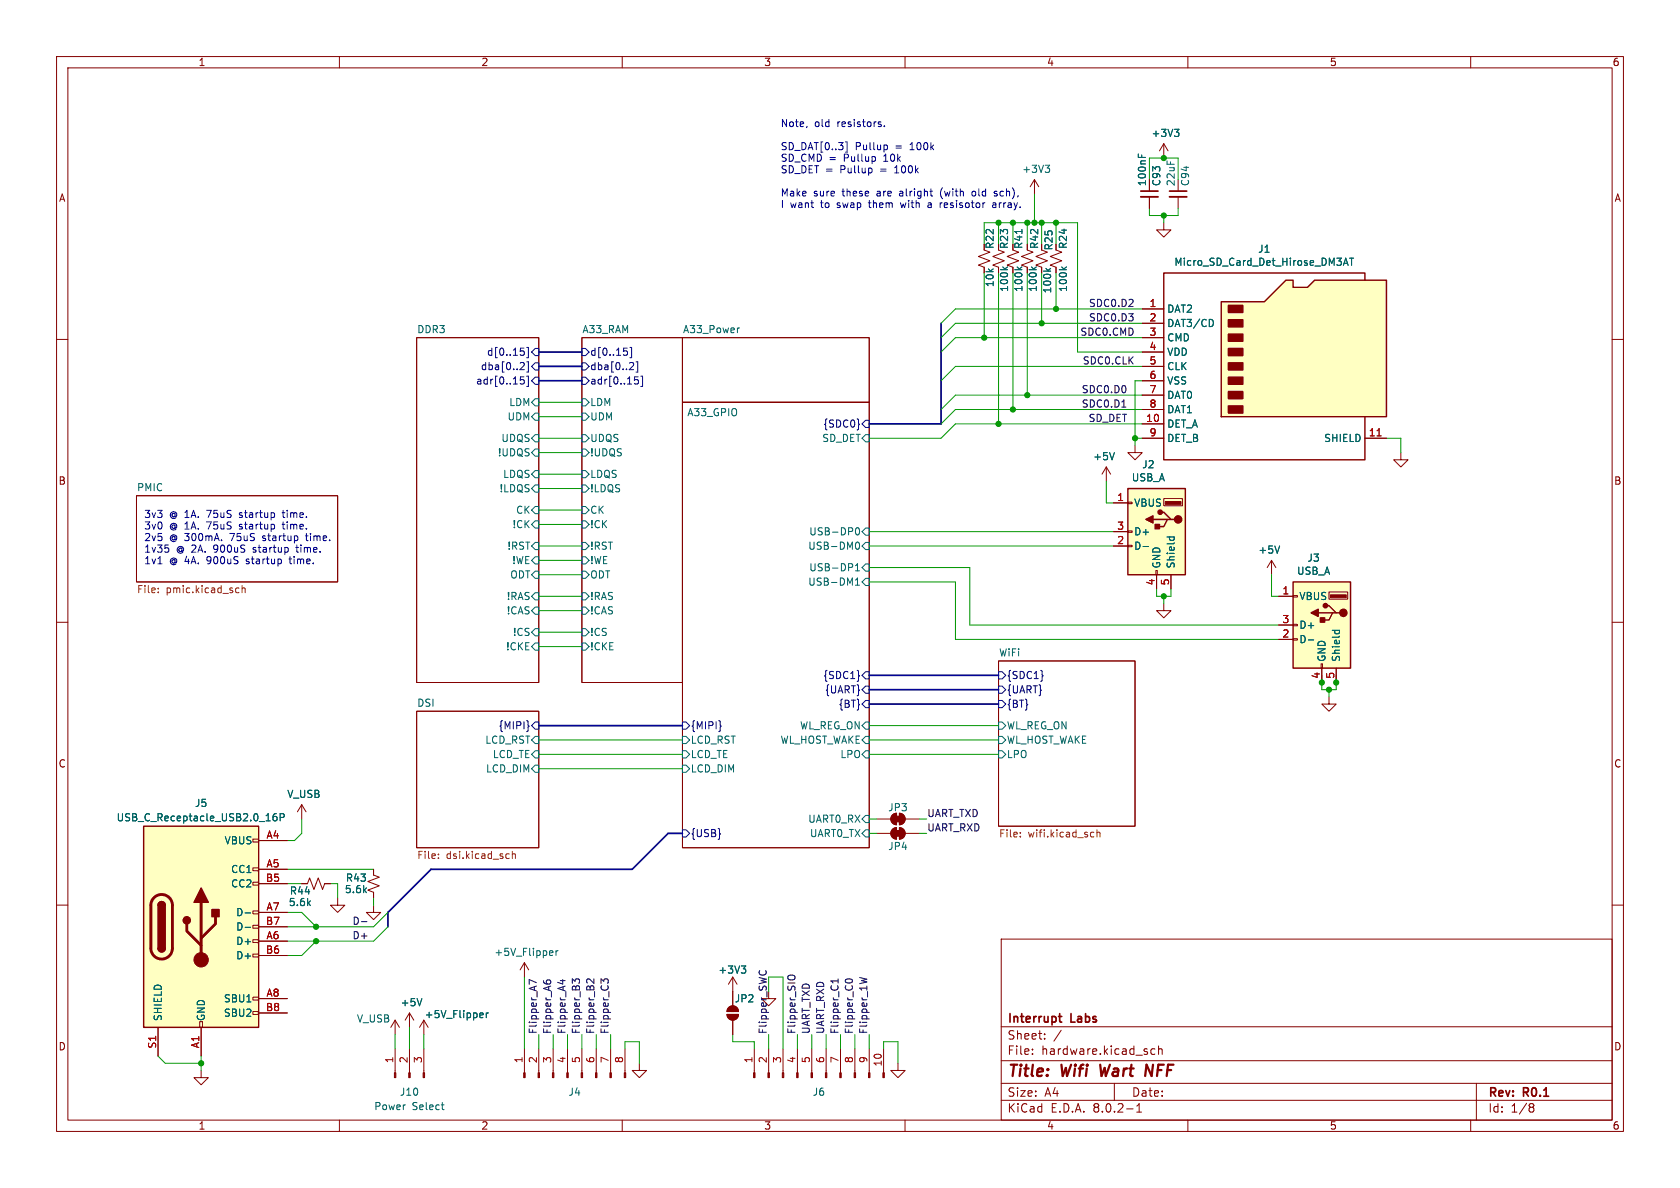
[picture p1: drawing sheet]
<svg xmlns="http://www.w3.org/2000/svg" width="297mm" height="210mm" viewBox="0 0 297 210" stroke-linecap="round" stroke-linejoin="round" font-family="sans-serif">
<defs><g id="words">
<g font-size="2.8" fill="#840000">
<text x="178" y="190.9">Title:</text>
<text x="187.7" y="190.9">Wifi</text>
<text x="195.3" y="190.9">Wart</text>
<text x="204.1" y="190.9">NFF</text>
</g>
<g font-size="2.1" fill="#840000">
<text x="178" y="184">Sheet:</text>
<text x="178" y="181.2">Interrupt</text>
<text x="189.4" y="181.2">Labs</text>
<text x="178" y="186.7">File:</text>
<text x="184.1" y="186.7">hardware.kicad_sch</text>
<text x="178" y="196.9">KiCad</text>
<text x="178" y="194.1">Size:</text>
<text x="184.7" y="194.1">A4</text>
<text x="185.7" y="196.9">E.D.A.</text>
<text x="193.3" y="196.9">8.0.2-1</text>
<text x="200" y="194.1">Date:</text>
<text x="263" y="194.3">Rev:</text>
<text x="263" y="196.9">Id:</text>
<text x="267.1" y="196.9">1/8</text>
<text x="269.4" y="194.3">R0.1</text>
</g>
<g font-size="1.8" fill="#840000">
<text x="35" y="11.9">1</text>
<text x="85" y="11.9">2</text>
<text x="135" y="11.9">3</text>
<text x="185" y="11.9">4</text>
<text x="235" y="11.9">5</text>
<text x="285" y="11.9">6</text>
<text x="10.3" y="35.9">A</text>
<text x="285.3" y="35.9">A</text>
<text x="175.9" y="44.1" transform="rotate(-90 175.9 44.1)">R22</text>
<text x="178.4" y="44.1" transform="rotate(-90 178.4 44.1)">R23</text>
<text x="180.9" y="44.1" transform="rotate(-90 180.9 44.1)">R41</text>
<text x="10.3" y="85.9">B</text>
<text x="285.3" y="85.9">B</text>
<text x="10.3" y="135.9">C</text>
<text x="285.3" y="135.9">C</text>
<text x="10.3" y="185.9">D</text>
<text x="285.3" y="185.9">D</text>
<text x="35" y="199.9">1</text>
<text x="85" y="199.9">2</text>
<text x="135" y="199.9">3</text>
<text x="185" y="199.9">4</text>
<text x="235" y="199.9">5</text>
<text x="285" y="199.9">6</text>
</g>
<g font-size="1.8" fill="#0000c2">
<text x="137.9" y="22.7">Note,</text>
<text x="144" y="22.7">old</text>
<text x="148.1" y="22.7">resistors.</text>
<text x="137.9" y="26.8">SD_DAT[0..3]</text>
<text x="137.9" y="28.8">SD_CMD =</text>
<text x="149.3" y="28.8">Pullup</text>
<text x="151.2" y="26.8">Pullup</text>
<text x="156.5" y="28.8">10k</text>
<text x="158.4" y="26.8">=</text>
<text x="161.1" y="26.8">100k</text>
<text x="137.9" y="30.8">SD_DET =</text>
<text x="137.9" y="34.9">Make</text>
<text x="143.8" y="34.9">sure</text>
<text x="148.7" y="30.8">Pullup</text>
<text x="149" y="34.9">these</text>
<text x="155.3" y="34.9">are</text>
<text x="155.9" y="30.8">=</text>
<text x="158.6" y="30.8">100k</text>
<text x="159.5" y="34.9">alright</text>
<text x="166.9" y="34.9">(with</text>
<text x="172.7" y="34.9">old</text>
<text x="176.8" y="34.9">sch),</text>
<text x="137.9" y="37">I</text>
<text x="139.7" y="37">want</text>
<text x="145.2" y="37">to</text>
<text x="148.3" y="37">swap</text>
<text x="154.1" y="37">them</text>
<text x="159.9" y="37">with</text>
<text x="164.9" y="37">a</text>
<text x="167.2" y="37">resisotor</text>
<text x="176.7" y="37">array.</text>
<text x="25.4" y="91.6">3v3</text>
<text x="25.4" y="93.7">3v0</text>
<text x="25.4" y="95.7">2v5</text>
<text x="30" y="91.6">@ 1A.</text>
<text x="30" y="93.7">@ 1A.</text>
<text x="30" y="95.7">@ 300mA.</text>
<text x="36.8" y="91.6">75uS</text>
<text x="36.8" y="93.7">75uS</text>
<text x="40.9" y="95.7">75uS</text>
<text x="42.8" y="91.6">startup</text>
<text x="42.8" y="93.7">startup</text>
<text x="46.9" y="95.7">startup</text>
<text x="50.7" y="91.6">time.</text>
<text x="50.7" y="93.7">time.</text>
<text x="54.8" y="95.7">time.</text>
<text x="25.4" y="97.8">1v35</text>
<text x="25.4" y="99.8">1v1</text>
<text x="30" y="99.8">@ 4A.</text>
<text x="31.2" y="97.8">@ 2A.</text>
<text x="36.8" y="99.8">900uS</text>
<text x="38" y="97.8">900uS</text>
<text x="44" y="99.8">startup</text>
<text x="45.2" y="97.8">startup</text>
<text x="51.9" y="99.8">time.</text>
<text x="53.1" y="97.8">time.</text>
</g>
<g font-size="1.8" fill="#006464">
<text x="203.5" y="24.4">+3V3</text>
<text x="180.6" y="30.8">+3V3</text>
<text x="202.8" y="33" transform="rotate(-90 202.8 33)">100nF</text>
<text x="205.3" y="33" transform="rotate(-90 205.3 33)">C93</text>
<text x="207.9" y="33" transform="rotate(-90 207.9 33)">22uF</text>
<text x="210.4" y="33" transform="rotate(-90 210.4 33)">C94</text>
<text x="183.7" y="44.1" transform="rotate(-90 183.7 44.1)">R42</text>
<text x="186.3" y="44.4" transform="rotate(-90 186.3 44.4)">R25</text>
<text x="188.8" y="44.1" transform="rotate(-90 188.8 44.1)">R24</text>
<text x="207.5" y="47.2">Micro_SD_Card_Det_Hirose_DM3AT</text>
<text x="222.3" y="44.9">J1</text>
<text x="175.9" y="50.8" transform="rotate(-90 175.9 50.8)">10k</text>
<text x="178.4" y="51.7" transform="rotate(-90 178.4 51.7)">100k</text>
<text x="180.9" y="51.7" transform="rotate(-90 180.9 51.7)">100k</text>
<text x="183.5" y="51.7" transform="rotate(-90 183.5 51.7)">100k</text>
<text x="186" y="52" transform="rotate(-90 186 52)">100k</text>
<text x="188.8" y="51.7" transform="rotate(-90 188.8 51.7)">100k</text>
<text x="73.7" y="59">DDR3</text>
<text x="102.9" y="59">A33_RAM</text>
<text x="120.6" y="59">A33_Power</text>
<text x="206.2" y="55.5">DAT2</text>
<text x="206.2" y="58">DAT3/CD</text>
<text x="206.2" y="60.6">CMD</text>
<text x="206.2" y="63.1">VDD</text>
<text x="206.2" y="65.6">CLK</text>
<text x="89.9" y="72">LDM</text>
<text x="104.2" y="72">LDM</text>
<text x="206.2" y="68.2">VSS</text>
<text x="206.2" y="70.7">DAT0</text>
<text x="89.6" y="74.5">UDM</text>
<text x="104.2" y="74.5">UDM</text>
<text x="121.4" y="73.7">A33_GPIO</text>
<text x="206.2" y="75.8">DET_A</text>
<text x="206.2" y="73.3">DAT1</text>
<text x="87.9" y="80.9">!UDQS</text>
<text x="88.5" y="78.3">UDQS</text>
<text x="104.2" y="78.3">UDQS</text>
<text x="104.2" y="80.9">!UDQS</text>
<text x="145.3" y="78.3">SD_DET</text>
<text x="193.2" y="81.6">+5V</text>
<text x="201.8" y="83">J2</text>
<text x="206.2" y="78.3">DET_B</text>
<text x="234" y="78.3">SHIELD</text>
<text x="24.1" y="86.9">PMIC</text>
<text x="88.2" y="87.2">!LDQS</text>
<text x="88.8" y="84.7">LDQS</text>
<text x="104.2" y="87.2">!LDQS</text>
<text x="104.2" y="84.7">LDQS</text>
<text x="200" y="85.3">USB_A</text>
<text x="200.4" y="89.8">VBUS</text>
<text x="90.5" y="93.6">!CK</text>
<text x="91.1" y="91">CK</text>
<text x="104.2" y="93.6">!CK</text>
<text x="104.2" y="91">CK</text>
<text x="143" y="94.8">USB-DP0</text>
<text x="200.4" y="94.8">D+</text>
<text x="89.6" y="97.4">!RST</text>
<text x="90.5" y="99.9">!WE</text>
<text x="104.2" y="97.4">!RST</text>
<text x="104.2" y="99.9">!WE</text>
<text x="142.8" y="97.4">USB-DM0</text>
<text x="143" y="101.2">USB-DP1</text>
<text x="200.4" y="97.4">D-</text>
<text x="205.3" y="100.6" transform="rotate(-90 205.3 100.6)">GND</text>
<text x="207.9" y="100.6" transform="rotate(-90 207.9 100.6)">Shield</text>
<text x="222.4" y="98.1">+5V</text>
<text x="229.2" y="101.8">USB_A</text>
<text x="231" y="99.5">J3</text>
<text x="89.5" y="106.3">!RAS</text>
<text x="90.1" y="102.5">ODT</text>
<text x="104.2" y="102.5">ODT</text>
<text x="104.2" y="106.3">!RAS</text>
<text x="142.8" y="103.7">USB-DM1</text>
<text x="229.6" y="106.3">VBUS</text>
<text x="89.5" y="108.8">!CAS</text>
<text x="90.6" y="112.6">!CS</text>
<text x="104.2" y="112.6">!CS</text>
<text x="104.2" y="108.8">!CAS</text>
<text x="229.6" y="113.9">D-</text>
<text x="229.6" y="111.4">D+</text>
<text x="89.4" y="115.2">!CKE</text>
<text x="104.2" y="115.2">!CKE</text>
<text x="176.5" y="116.1">WiFi</text>
<text x="234.5" y="117.1" transform="rotate(-90 234.5 117.1)">GND</text>
<text x="237.1" y="117.1" transform="rotate(-90 237.1 117.1)">Shield</text>
<text x="73.7" y="125">DSI</text>
<text x="85.7" y="131.7">LCD_RST</text>
<text x="122" y="131.7">LCD_RST</text>
<text x="137.9" y="131.7">WL_HOST_WAKE</text>
<text x="141.3" y="129.1">WL_REG_ON</text>
<text x="177.9" y="131.7">WL_HOST_WAKE</text>
<text x="177.9" y="129.1">WL_REG_ON</text>
<text x="85.8" y="136.8">LCD_DIM</text>
<text x="87" y="134.2">LCD_TE</text>
<text x="122" y="134.2">LCD_TE</text>
<text x="122" y="136.8">LCD_DIM</text>
<text x="148.5" y="134.2">LPO</text>
<text x="177.9" y="134.2">LPO</text>
<text x="34.4" y="142.8">J5</text>
<text x="50.7" y="141.2">V_USB</text>
<text x="156.9" y="143.6">JP3</text>
<text x="20.5" y="145.4">USB_C_Receptacle_USB2.0_16P</text>
<text x="39.6" y="149.5">VBUS</text>
<text x="142.8" y="145.6">UART0_RX</text>
<text x="143.1" y="148.2">UART0_TX</text>
<text x="40.8" y="154.5">CC1</text>
<text x="156.9" y="150.5">JP4</text>
<text x="40.8" y="157.1">CC2</text>
<text x="51" y="160.4">5.6k</text>
<text x="51.1" y="158.3">R44</text>
<text x="60.9" y="158.1">5.6k</text>
<text x="61" y="156.1">R43</text>
<text x="41.7" y="167.2">D+</text>
<text x="41.7" y="162.2">D-</text>
<text x="41.7" y="164.7">D-</text>
<text x="41.7" y="169.8">D+</text>
<text x="87.3" y="169.2">+5V_Flipper</text>
<text x="126.9" y="172.3">+3V3</text>
<text x="39.5" y="177.4">SBU1</text>
<text x="39.5" y="179.9">SBU2</text>
<text x="70.7" y="178.1">+5V</text>
<text x="129.8" y="177.4">JP2</text>
<text x="28.8" y="180.6" transform="rotate(-90 28.8 180.6)">SHIELD</text>
<text x="36.4" y="180.6" transform="rotate(-90 36.4 180.6)">GND</text>
<text x="63" y="180.9">V_USB</text>
<text x="75" y="180.2">+5V_Flipper</text>
<text x="66.1" y="196.4">Power</text>
<text x="70.6" y="193.9">J10</text>
<text x="72.9" y="196.4">Select</text>
<text x="100.4" y="193.9">J4</text>
<text x="143.6" y="193.9">J6</text>
</g>
<g font-size="1.8" fill="#0f0f0f">
<text x="190.9" y="59.4">SDC0.CMD</text>
<text x="192.4" y="56.9">SDC0.D3</text>
<text x="192.4" y="54.3">SDC0.D2</text>
<text x="191.3" y="64.5">SDC0.CLK</text>
<text x="191.1" y="69.6">SDC0.D0</text>
<text x="191.1" y="72.1">SDC0.D1</text>
<text x="192.4" y="74.7">SD_DET</text>
<text x="163.8" y="147.1">UART_RXD</text>
<text x="163.8" y="144.5">UART_TXD</text>
<text x="62.2" y="166.1">D+</text>
<text x="62.2" y="163.6">D-</text>
<text x="95" y="182.9" transform="rotate(-90 95 182.9)">Flipper_A7</text>
<text x="97.5" y="182.9" transform="rotate(-90 97.5 182.9)">Flipper_A6</text>
<text x="100.1" y="182.9" transform="rotate(-90 100.1 182.9)">Flipper_A4</text>
<text x="102.6" y="182.9" transform="rotate(-90 102.6 182.9)">Flipper_B3</text>
<text x="105.1" y="182.9" transform="rotate(-90 105.1 182.9)">Flipper_B2</text>
<text x="107.7" y="182.9" transform="rotate(-90 107.7 182.9)">Flipper_C3</text>
<text x="140.7" y="182.9" transform="rotate(-90 140.7 182.9)">Flipper_SIO</text>
<text x="143.2" y="182.9" transform="rotate(-90 143.2 182.9)">UART_TXD</text>
<text x="145.8" y="182.9" transform="rotate(-90 145.8 182.9)">UART_RXD</text>
<text x="148.3" y="182.9" transform="rotate(-90 148.3 182.9)">Flipper_C1</text>
<text x="150.9" y="182.9" transform="rotate(-90 150.9 182.9)">Flipper_C0</text>
<text x="153.4" y="182.9" transform="rotate(-90 153.4 182.9)">Flipper_1W</text>
</g>
<g font-size="1.8" fill="#a90000">
<text x="203.1" y="54.4">1</text>
<text x="203.1" y="56.9">2</text>
<text x="203.1" y="59.4">3</text>
<text x="203.1" y="62">4</text>
<text x="203.1" y="64.5">5</text>
<text x="203.1" y="67.1">6</text>
<text x="203.1" y="69.6">7</text>
<text x="202.5" y="74.7">10</text>
<text x="203.1" y="72.1">8</text>
<text x="203.1" y="77.2">9</text>
<text x="241.9" y="77.2">11</text>
<text x="197.4" y="88.6">1</text>
<text x="197.4" y="93.7">3</text>
<text x="197.4" y="96.3">2</text>
<text x="204.2" y="103.6" transform="rotate(-90 204.2 103.6)">4</text>
<text x="206.8" y="103.6" transform="rotate(-90 206.8 103.6)">5</text>
<text x="226.6" y="105.2">1</text>
<text x="226.6" y="112.8">2</text>
<text x="226.6" y="110.2">3</text>
<text x="233.4" y="120.1" transform="rotate(-90 233.4 120.1)">4</text>
<text x="236" y="120.1" transform="rotate(-90 236 120.1)">5</text>
<text x="47" y="148.3">A4</text>
<text x="46.9" y="156">B5</text>
<text x="47" y="153.4">A5</text>
<text x="47" y="161">A7</text>
<text x="46.9" y="163.6">B7</text>
<text x="47" y="166.1">A6</text>
<text x="46.9" y="168.7">B6</text>
<text x="46.9" y="178.8">B8</text>
<text x="47" y="176.3">A8</text>
<text x="27.7" y="185.5" transform="rotate(-90 27.7 185.5)">S1</text>
<text x="35.3" y="185.4" transform="rotate(-90 35.3 185.4)">A1</text>
<text x="69.6" y="188" transform="rotate(-90 69.6 188)">1</text>
<text x="72.1" y="188" transform="rotate(-90 72.1 188)">2</text>
<text x="74.7" y="188" transform="rotate(-90 74.7 188)">3</text>
<text x="92.5" y="188" transform="rotate(-90 92.5 188)">1</text>
<text x="95" y="188" transform="rotate(-90 95 188)">2</text>
<text x="97.5" y="188" transform="rotate(-90 97.5 188)">3</text>
<text x="100.1" y="188" transform="rotate(-90 100.1 188)">4</text>
<text x="102.6" y="188" transform="rotate(-90 102.6 188)">5</text>
<text x="105.2" y="188" transform="rotate(-90 105.2 188)">6</text>
<text x="107.7" y="188" transform="rotate(-90 107.7 188)">7</text>
<text x="110.2" y="188" transform="rotate(-90 110.2 188)">8</text>
<text x="133.1" y="188" transform="rotate(-90 133.1 188)">1</text>
<text x="135.6" y="188" transform="rotate(-90 135.6 188)">2</text>
<text x="138.2" y="188" transform="rotate(-90 138.2 188)">3</text>
<text x="140.7" y="188" transform="rotate(-90 140.7 188)">4</text>
<text x="143.3" y="188" transform="rotate(-90 143.3 188)">5</text>
<text x="145.8" y="188" transform="rotate(-90 145.8 188)">6</text>
<text x="148.3" y="188" transform="rotate(-90 148.3 188)">7</text>
<text x="150.9" y="188" transform="rotate(-90 150.9 188)">8</text>
<text x="153.4" y="188" transform="rotate(-90 153.4 188)">9</text>
<text x="156" y="188.6" transform="rotate(-90 156 188.6)">10</text>
</g>
<g font-size="1.8" fill="#000084">
<text x="84.9" y="65.6">dba[0..2]</text>
<text x="86" y="63.1">d[0..15]</text>
<text x="104.2" y="63.1">d[0..15]</text>
<text x="104.2" y="65.6">dba[0..2]</text>
<text x="84.1" y="68.2">adr[0..15]</text>
<text x="104.2" y="68.2">adr[0..15]</text>
<text x="145.4" y="75.8">{SDC0}</text>
<text x="145.4" y="120.2">{SDC1}</text>
<text x="145.7" y="122.8">{UART}</text>
<text x="148.2" y="125.3">{BT}</text>
<text x="177.9" y="120.2">{SDC1}</text>
<text x="177.9" y="122.8">{UART}</text>
<text x="177.9" y="125.3">{BT}</text>
<text x="88.1" y="129.1">{MIPI}</text>
<text x="122" y="129.1">{MIPI}</text>
<text x="122" y="148.2">{USB}</text>
</g>
<g font-size="1.8" fill="#725600">
<text x="24.1" y="105.2">File:</text>
<text x="29.4" y="105.2">pmic.kicad_sch</text>
<text x="176.5" y="148.4">File:</text>
<text x="181.8" y="148.4">wifi.kicad_sch</text>
<text x="73.7" y="152.2">File:</text>
<text x="78.9" y="152.2">dsi.kicad_sch</text>
</g>
<text font-size="1.8" fill="#009600" x="135.6" y="182.9" transform="rotate(-90 135.6 182.9)">Flipper_SWC</text>
</g></defs>
<g fill="none" stroke="#840000" stroke-width=".18">
<path d="M10 10h277v190h-277zM12 12h273v186h-273zM60 10v2M110 10v2M160 10v2M210 10v2M260 10v2M205.7 25.4l-.7 1.3M205.7 25.4v2.5M205.7 25.4l.8 1.3M10 60h2M73.7 59.7h21.5v61h-21.5z"/>
<path d="M102.9 59.7h17.7v61h-17.7zM120.6 59.7h33.1v11.4h-33.1zM285 60h2M120.6 71.1h33.1v78.8h-33.1zM24.1 87.6h35.6v15.3h-35.6zM195.6 82.6l.7 1.2M195.6 82.6v2.5M195.6 82.6l-.8 1.2M10 110h2M176.5 116.8h24.2v29.3h-24.2zM285 110h2M73.7 125.7h21.5v24.2h-21.5z"/>
<path d="M10 160h2M53.3 156.2h1.1l.3-1 .8 2 .8-2 .7 2 .4-1h1M53.3 142.2l-.7 1.3M53.3 142.2v2.6M53.3 142.2l.8 1.3M59.7 158.8v1.2h1.3l-1.3 1.3-1.3-1.3h1.3M66 153.7v1l1.1 .4-2.1 .7 2.1 .8-2.1 .8 1 .3v1.1M285 160h2M66 160v1.3h1.3l-1.3 1.3-1.2-1.3h1.2M72.4 179.1v2.5M72.4 179.1l-.8 1.2M72.4 179.1l.8 1.2"/>
<path d="M92.7 170.2v2.5M92.7 170.2l-.8 1.3M92.7 170.2l.8 1.3M128.5 179.3h2.1a1.02 1.02 0 0 1-1.1 1 1.02 1.02 0 0 1-1-1zM128.8 178.1a1.02 1.02 0 0 1 1.1-.2 1.02 1.02 0 0 1 .7 .9h-2.1zM129.5 172.7v5.1M129.5 172.7l-.7 1.3M129.5 172.7l.8 1.3M135.9 175.3v1.2h-1.3l1.3 1.3 1.3-1.3h-1.3M177 166h108v32h-108zM60 198v2M69.8 180.3v2.6"/>
<path d="M69.8 185.4v4.2M69.8 180.3l-.7 1.3M69.8 180.3l.8 1.3M72.4 185.4v4.2M74.9 180.3l-.7 1.3M74.9 180.3v2.6M74.9 185.4v4.2M74.9 180.3l.8 1.3M92.7 185.4v4.2M95.2 185.4v4.2M97.8 185.4v4.2M100.3 185.4v4.2"/>
<path d="M102.9 185.4v4.2M105.4 185.4v4.2M107.9 185.4v4.2M110 198v2M110.5 185.4v4.2M129.5 180.3v2.6M133.3 185.4v4.2M135.9 185.4v4.2M138.4 185.4v4.2M141 185.4v4.2M143.5 185.4v4.2M146 185.4v4.2"/>
<path d="M148.6 185.4v4.2M151.1 185.4v4.2M153.7 185.4v4.2M156.2 185.4v4.2M158.7 188v1.2h1.3l-1.3 1.3-1.2-1.3h1.2M160 198v2M177 194.5h108M177 191.5h108M177 187.5h108M177 181.5h108M182.5 186.3v.1M182.5 185.5v.1"/>
<path d="M184.7 183.6v.1M184.7 182.8v.1M187.6 182.1l-1.3 2M197 191.5v3M199.2 196h1.1M201 196.6h.8M201 195.5l.4-.4v1.5M204.2 185.5l-.5-.1-.2 .3v.4l.1 .2h.6M204.8 185.5l.2-.1 .4 .1 .1 .9M204.8 184.9v1.5M210 198v2M260 198v2"/>
<path d="M261 191.5v6.5M270.6 195.1h.3l.3 .3-.3 .3M270.6 195.7h.3M270.9 195.7l.2 .2 .1 .4-.3 .3h-.3"/>
</g>
<path d="M194.5 188.2l.2 2 .6-1.4M202.7 188.2l.9 2" fill="none" stroke="#840000" stroke-width=".4"/>
<path d="M187.1 179.7h.6M187.3 179.2v1.3l.4 .2" fill="none" stroke="#840000" stroke-width=".3"/>
<g fill="none" stroke="#725600" stroke-width=".18">
<path d="M28 104.7v.1M28 104v.1M41.9 103.9l.4 .1M42.3 104.7l-.4 .1M42.8 104.1l.2-.2 .3 .1v.8M42.8 103.5v1.3M77.5 151.6v.2M77.5 151v.1M89.9 150.9l.1 .1M90 151.7l-.1 .1M90.6 150.5v1.3M90.6 151l.2-.1 .3 .1v.8"/>
<path d="M180.4 147.8v.2M180.4 147.2v.1M193 147.1l.4 .1M193.4 147.9l-.4 .1M193.9 147.2l.2-.1 .3 .1 .1 .8M193.9 146.7v1.3"/>
</g>
<g fill="none" stroke="#000084" stroke-width=".18">
<path d="M92 61.5h.6M92 67.2l.4-.1 .3 .2-.1 .5h-.6M92 66.6h.6M92.1 62h.3l.3 .3-.1 .4-.5 .1M92.1 64.1h.5l.1 .3-.8 .9h.8M93.1 61.4h.3v1.8h-.3M93.1 64h.3v1.8h-.3M93.1 66.5h.3v1.8h-.3M94.6 61.6h.6v1.3h-.6l-.6-.7zM94.6 66.7h.6v1.2h-.6l-.6-.6zM94.6 64.1h.6v1.3h-.6l-.6-.6zM102.9 61.6h.6l.6 .6-.6 .7h-.6z"/>
<path d="M102.9 64.1h.6l.6 .7-.6 .6h-.6zM102.9 66.7h.6l.6 .6-.6 .6h-.6zM110.3 61.5h.6M110.4 62h.3l.2 .3v.4l-.5 .1M111.4 61.4h.3v1.8h-.3M111.5 64.1h.4l.1 .3-.8 .9h.8M112.2 66.6h.6M112.2 67.2l.4-.1 .3 .2-.2 .5h-.5M112.4 64h.3v1.8h-.3M113.3 66.5h.3v1.8h-.3M151.8 75h.2l-.2 .1M153 74.3h.7v1.3h-.7l-.6-.7z"/>
<path d="M151.8 119.4l.2 .1h-.2M153 118.7h.7v1.3h-.7l-.6-.6zM176.5 118.7h.7l.6 .7-.6 .6h-.7zM184.3 119.4l.1 .1h-.1M93.4 128.2l.1 .2-.1 .1M94.6 127.6h.6v1.3h-.6l-.6-.6zM120.6 127.6h.7l.6 .7-.6 .6h-.7zM127.4 128.3l.1 .1h-.1M153 121.3h.7v1.3h-.7l-.6-.7zM153 123.8h.7v1.3h-.7l-.6-.6zM176.5 121.3h.7l.6 .6-.6 .7h-.7zM176.5 123.8h.7l.6 .7-.6 .6h-.7z"/>
<path d="M120.6 146.7h.7l.6 .6-.6 .7h-.7z"/>
</g>
<g fill="none" stroke="#006464" stroke-width=".18">
<path d="M207.6 22.9h.8l-.4 .4M208.2 23.3l.2 .3v.3l-.2 .2M130.7 58l-.3 .2M94.6 79.4h.6v1.2h-.6l-.6-.6zM94.6 76.8h.6v1.3h-.6l-.6-.6zM94.6 70.5h.6v1.3h-.6l-.6-.7zM94.6 73h.6v1.3h-.6l-.6-.6zM102.9 70.5h.6l.6 .6-.6 .7h-.6zM102.9 76.8h.6l.6 .7-.6 .6h-.6zM102.9 79.4h.6l.6 .6-.6 .6h-.6zM102.9 73h.6l.6 .7-.6 .6h-.6zM153 76.8h.7v1.3h-.7l-.6-.6z"/>
<path d="M94.6 95.9h.6v1.3h-.6l-.6-.7zM94.6 98.4h.6v1.3h-.6l-.6-.6zM94.6 89.5h.6v1.3h-.6l-.6-.6zM94.6 92.1h.6v1.2h-.6l-.6-.6zM94.6 85.7h.6v1.3h-.6l-.6-.6zM94.6 83.2h.6v1.3h-.6l-.6-.7zM102.9 85.7h.6l.6 .7-.6 .6h-.6zM102.9 83.2h.6l.6 .6-.6 .7h-.6zM102.9 95.9h.6l.6 .6-.6 .7h-.6zM102.9 98.4h.6l.6 .7-.6 .6h-.6zM102.9 92.1h.6l.6 .6-.6 .6h-.6zM102.9 89.5h.6l.6 .7-.6 .6h-.6z"/>
<path d="M151.3 96.1l.2-.3a.68 .68 0 0 1 .5 .7 .68 .68 0 0 1-.5 .6l-.2-.2M151.4 93.4l.1-.1a.68 .68 0 0 1 .5 .6 .68 .68 0 0 1-.5 .7 .84 .84 0 0 1-.1-1.2zM153 93.3h.7v1.3h-.7l-.6-.6zM153 95.9h.7v1.3h-.7l-.6-.7zM153 99.7h.7v1.3h-.7l-.6-.7zM197 80l-.4 1.3M94.6 111.1h.6v1.3h-.6l-.6-.6zM94.6 113.7h.6v1.2h-.6l-.6-.6zM94.6 104.8h.6v1.2h-.6l-.6-.6zM94.6 107.3h.6v1.3h-.6l-.6-.6zM94.6 101h.6v1.2h-.6l-.6-.6zM102.9 101h.6l.6 .6-.6 .6h-.6z"/>
<path d="M102.9 104.8h.6l.6 .6-.6 .6h-.6zM102.9 111.1h.6l.6 .7-.6 .6h-.6zM102.9 107.3h.6l.6 .7-.6 .6h-.6zM102.9 113.7h.6l.6 .6-.6 .6h-.6zM151.2 103.4h.8M151.2 100l.4-.4v1.3M151.2 102.5l.4-.3v1.2M151.2 100.9h.8M153 102.2h.7v1.3h-.7l-.6-.6zM94.6 130.2h.6v1.2h-.6l-.6-.6zM94.6 132.7h.6v1.3h-.6l-.6-.6zM94.6 135.3h.6v1.2h-.6l-.6-.6z"/>
<path d="M120.6 130.2h.7l.6 .6-.6 .6h-.7zM120.6 132.7h.7l.6 .7-.6 .6h-.7zM120.6 135.3h.7l.6 .6-.6 .6h-.7zM153 127.6h.7v1.3h-.7l-.6-.6zM153 130.2h.7v1.2h-.7l-.6-.6zM153 132.7h.7v1.3h-.7l-.6-.6zM176.5 130.2h.7l.6 .6-.6 .6h-.7zM176.5 127.6h.7l.6 .7-.6 .6h-.7zM176.5 132.7h.7l.6 .7-.6 .6h-.7zM153 144.1h.7v1.3h-.7l-.6-.6zM153 146.7h.7v1.3h-.7l-.6-.7zM74.6 176.5l-.4 1.3"/>
<path d="M85 179.1h.4v.3l-.6 .1M85.4 179.8l-.4 .1M86 179.1v.8M86.3 179.1l-.3 .2M97.3 168.1h.4v.3l-.6 .1M97.7 168.8l-.4 .1M98.3 168.1v.8M98.7 168.1l-.4 .2M131.1 170.8h.7l-.4 .4M131.6 171.2l.2 .3v.3l-.2 .2M78 195.3h.5M78.3 196.1l.2 .1"/>
</g>
<g fill="#840000" stroke="#840000" stroke-width=".18">
<path d="M128.5 179.3h2.1a1.02 1.02 0 0 1-1.1 1 1.02 1.02 0 0 1-1-1z"/>
<path d="M128.8 178.1a1.02 1.02 0 0 1 1.1-.2 1.02 1.02 0 0 1 .7 .9h-2.1z"/>
<path d="M110.4 189.6h.2v.9h-.2z"/>
<path d="M107.8 189.6h.3v.9h-.3z"/>
<path d="M105.3 189.6h.2v.9h-.2z"/>
<path d="M102.7 189.6h.3v.9h-.3z"/>
<path d="M100.2 189.6h.3v.9h-.3z"/>
<path d="M97.7 189.6h.2v.9h-.2z"/>
<path d="M95.1 189.6h.3v.9h-.3z"/>
<path d="M92.6 189.6h.2v.9h-.2z"/>
<path d="M74.8 189.6h.3v.9h-.3z"/>
<path d="M72.3 189.6h.2v.9h-.2z"/>
<path d="M69.7 189.6h.3v.9h-.3z"/>
<path d="M156.1 189.6h.2v.9h-.2z"/>
<path d="M153.5 189.6h.3v.9h-.3z"/>
<path d="M151 189.6h.3v.9h-.3z"/>
<path d="M148.5 189.6h.2v.9h-.2z"/>
<path d="M145.9 189.6h.3v.9h-.3z"/>
<path d="M143.4 189.6h.2v.9h-.2z"/>
<path d="M140.8 189.6h.3v.9h-.3z"/>
<path d="M138.3 189.6h.3v.9h-.3z"/>
<path d="M135.8 189.6h.2v.9h-.2z"/>
<path d="M133.2 189.6h.3v.9h-.3z"/>
</g>
<path d="M25.4 146.1h20.3v35.5h-20.3z" fill="#ffffc2"/>
<g fill="none" stroke="#840000" stroke-width=".18">
<path d="M247.6 80v1.3h1.3l-1.3 1.3-1.2-1.3h1.2M234.9 123.2v1.3h-1.2l1.2 1.2 1.3-1.2h-1.3M44.7 156h1v.5h-1zM44.7 153.4h1v.5h-1zM44.7 148.3h1v.5h-1zM45.7 148.6h5.1M45.7 153.7h5.1M45.7 156.2h5.1M44.7 178.8h1v.5h-1zM44.7 176.3h1v.5h-1zM44.7 168.7h1v.5h-1zM44.7 166.1h1v.5h-1z"/>
<path d="M44.7 163.6h1v.5h-1zM44.7 161h1v.5h-1zM45.7 166.4h5.1M45.7 161.3h5.1M45.7 176.5h5.1M45.7 168.9h5.1M45.7 163.8h5.1M45.7 179.1h5.1M27.9 181.6v5.1M35.3 180.6h.5v1h-.5zM35.6 181.6v5.1M113 188v1.2h1.3l-1.3 1.3-1.2-1.3h1.2"/>
</g>
<path d="M25.4 146.1h20.3v35.5h-20.3zM27.9 167.6a.64 .64 0 0 0 .7 .7 .64 .64 0 0 0 .6-.7M27.9 160a.64 .64 0 0 1 .7-.6 .64 .64 0 0 1 .6 .6" fill="none" stroke="#840000" stroke-width=".25"/>
<path d="M27.2 158.7a1.9 1.9 0 0 1 2.1-.4 1.9 1.9 0 0 1 1.2 1.7v7.6a1.91 1.91 0 0 1-1.9 1.9 1.91 1.91 0 0 1-1.9-1.9v-7.7l.1-.7zM35.6 159.5v10.2M33 163.3v1.3l2.6 2.5M38.1 162.1v1.2l-2.5 2.6" fill="none" stroke="#840000" stroke-width=".51"/>
<g fill="#840000" stroke="#840000" stroke-width=".25">
<path d="M27.9 167.6h1.3a.64 .64 0 0 1-.6 .7 .64 .64 0 0 1-.7-.7z"/>
<path d="M27.9 160h1.3v7.6h-1.3z"/>
<path d="M28.1 159.6a.64 .64 0 0 1 .7-.2 .64 .64 0 0 1 .4 .6h-1.3z"/>
<path d="M35.6 157l1.2 2.5h-2.5z"/>
<path d="M37.5 160.8h1.2v1.3h-1.2z"/>
<circle cx="33" cy="162.7" r=".63"/>
</g>
<circle cx="35.6" cy="169.7" r="1.27" fill="#840000" stroke="#840000" stroke-width=".18"/>
<path d="M48.9 143.8l-.4 .1a.86 .86 0 0 0 0 1.2l.4-.1 .1-.4-.3-.3-.3 .1-.1 .2M49.5 144.5l.6-.1 .2-.1-.1-.3-.7-.2v1.3M43.3 161.4h1M43.3 163.9h1" fill="none" stroke="#006464" stroke-width=".18"/>
<path d="M228.6 102.9h10.2v15.2h-10.2z" fill="#ffffc2"/>
<path d="M228.6 102.9h10.2v15.2h-10.2zM233 108.3h2.6M234.3 107.1h.6l1.3 1.2h.7M236.2 108.3h-.6l-.7 1.3h-1.2" fill="none" stroke="#840000" stroke-width=".25"/>
<g fill="#840000" stroke="#840000" stroke-width=".25">
<path d="M231.8 108.3l1.2-.6v1.3z"/>
<path d="M233.4 109.2h.8v.8h-.8z"/>
<circle cx="237.5" cy="108.3" r=".63"/>
<circle cx="234.3" cy="107.1" r=".38"/>
</g>
<path d="M235.2 105.2h2.8v.5h-2.8z" fill="#840000" stroke="#840000" stroke-width=".18"/>
<g fill="none" stroke="#840000" stroke-width=".18">
<path d="M224.8 99.1l.8 1.2M224.8 99.1v2.5M224.8 99.1l-.8 1.2M205.7 106.7v1.3h-1.2l1.2 1.2 1.3-1.2h-1.3M226.1 105.4h2.5M226.1 113h2.5M226.1 110.5h2.5M228.6 112.9h.8v.3h-.8zM228.6 110.4h.8v.2h-.8zM228.6 105.3h.8v.2h-.8zM233.6 117.3h.2v.8h-.2zM233.7 118.1v2.6"/>
<path d="M234.9 104.6h3.4v1.3h-3.4zM236.2 118.1v2.6M35.6 189.2v1.3h1.2l-1.2 1.3-1.3-1.3h1.3"/>
</g>
<path d="M226.2 96.5l-.4 1.3M231.3 113.1h1M235.5 111.4h1.3M236 111.4v.4M236.7 111.4l.1 .4" fill="none" stroke="#006464" stroke-width=".18"/>
<path d="M199.4 86.4h10.1v15.2h-10.1z" fill="#ffffc2"/>
<path d="M199.4 86.4h10.1v15.2h-10.1zM203.8 91.8h2.6M205.1 90.6h.6l1.3 1.2h.6M207 91.8h-.6l-.7 1.3h-1.2" fill="none" stroke="#840000" stroke-width=".25"/>
<g fill="#840000" stroke="#840000" stroke-width=".25">
<path d="M202.6 91.8l1.2-.6v1.3z"/>
<path d="M204.2 92.7h.8v.8h-.8z"/>
<circle cx="208.3" cy="91.8" r=".63"/>
<circle cx="205.1" cy="90.6" r=".38"/>
</g>
<path d="M206 88.6h2.8v.6h-2.8z" fill="#840000" stroke="#840000" stroke-width=".18"/>
<path d="M205.7 39.4v1.2h1.3l-1.3 1.3-1.2-1.3h1.2M196.8 88.9h2.6M196.8 96.5h2.6M196.8 94h2.6M199.4 96.4h.8v.2h-.8zM199.4 93.9h.8v.2h-.8zM199.4 88.8h.8v.2h-.8zM205.7 88.1h3.3v1.3h-3.3zM204.3 100.8h.3v.8h-.3zM204.5 101.6v2.5M207 101.6v2.5" fill="none" stroke="#840000" stroke-width=".18"/>
<path d="M202.1 96.6h.9M206.3 94.9h1.3M206.8 94.9l-.1 .4M207.5 94.9l.1 .4" fill="none" stroke="#006464" stroke-width=".18"/>
<path d="M215.9 53.3h7.6l3.8-3.8h1.3v1.3h2.5l1.3-1.3h12.7v24.2h-29.2z" fill="#ffffc2"/>
<g fill="#840000" stroke="#840000" stroke-width=".25">
<path d="M217.2 71.8h2.5v1.2h-2.5z"/>
<path d="M217.2 69.2h2.5v1.3h-2.5z"/>
<path d="M217.2 66.7h2.5v1.2h-2.5z"/>
<path d="M217.2 64.1h2.5v1.3h-2.5z"/>
<path d="M217.2 61.6h2.5v1.3h-2.5z"/>
<path d="M217.2 59.1h2.5v1.2h-2.5z"/>
<path d="M217.2 56.5h2.5v1.3h-2.5z"/>
<path d="M217.2 54h2.5v1.2h-2.5z"/>
</g>
<path d="M215.9 53.3h7.6l3.8-3.8h1.3v1.3h2.5l1.3-1.3h12.7v24.2h-29.2zM241.3 49.5v-1.2h-35.6v33h35.6v-7.6" fill="none" stroke="#840000" stroke-width=".25"/>
<g fill="none" stroke="#840000" stroke-width=".18">
<path d="M182.9 31.8l-.8 1.2M182.9 31.8v2.5M182.9 31.8l.7 1.2M203.2 31.8v2M203.2 34.8v2M208.3 31.8v2M208.3 34.8v2M174 44.2l1 .4-2 .7 2 .8-2 .8 1 .3v1.1M176.5 44.2l1 .4-2 .7 2 .8-2 .8 1 .3v1.1M179.1 44.2l1 .4-2 .7 2 .8-2 .8 1 .3v1.1M181.6 43.2v1l1 .4-2 .7 2 .8-2 .8 1 .3v1.1M184.1 44.2l1.1 .4-2.1 .7 2.1 .8-2.1 .8 1 .3v1.1"/>
<path d="M186.7 44.2l1 .4-2 .7 2 .8-2 .8 1 .3v1.1M201.9 54.6h3.8M201.9 57.2h3.8M201.9 59.7h3.8M200.7 78.7v1.3h1.2l-1.2 1.3-1.3-1.3h1.3M201.9 74.9h3.8M201.9 77.5h3.8M201.9 62.2h3.8M201.9 64.8h3.8M201.9 67.3h3.8M201.9 69.9h3.8M201.9 72.4h3.8"/>
<path d="M241.3 77.5h3.8M196.8 88.9h2.6M196.8 96.5h2.6M196.8 94h2.6M204.5 101.6v2.5M207 101.6v2.5M226.1 105.4h2.5M226.1 113h2.5M226.1 110.5h2.5M233.7 118.1v2.6M236.2 118.1v2.6M45.7 148.6h5.1"/>
<path d="M45.7 153.7h5.1M45.7 156.2h5.1M53.3 156.2h1.1M57.4 156.2h1M66 153.7v1M66 157.7v1.1M154.9 147.3h2.6M154.9 144.8h2.6M157.8 146.6l.7-.3v2a1.02 1.02 0 0 1-.9-.6 1.02 1.02 0 0 1 .2-1.1zM157.8 144.1l.7-.3v2a1.02 1.02 0 0 1-.9-.6 1.02 1.02 0 0 1 .2-1.1zM159 146.3a1.02 1.02 0 0 1 1 1 1.02 1.02 0 0 1-1 1zM159 143.8a1.02 1.02 0 0 1 1 1 1.02 1.02 0 0 1-1 1z"/>
<path d="M160 147.3h2.6M160 144.8h2.6M45.7 166.4h5.1M45.7 161.3h5.1M45.7 176.5h5.1M45.7 168.9h5.1M45.7 163.8h5.1M45.7 179.1h5.1M129.5 175.3v2.5M27.9 181.6v5.1M35.6 181.6v5.1M129.5 180.3v2.6"/>
</g>
<path d="M243.4 77.1h.8" fill="none" stroke="#a90000" stroke-width=".18"/>
<g fill="none" stroke="#006464" stroke-width=".18">
<path d="M184.8 29.2h.8l-.5 .5M185.3 29.7l.3 .2v.3l-.3 .3M201.2 27.2v.6M201.8 27.4v.4M207.6 22.9h.8l-.4 .4M208.2 23.3l.2 .3v.3l-.2 .2M177.3 47.2l.5 .5M178.1 47.2l-.5 .4M179.8 47.2l.5 .5M180.7 40.6v.7M180.7 47.2l-.5 .4M182.4 47.2l.4 .5"/>
<path d="M183.2 47.2l-.5 .4M184.9 47.4l.5 .5M185.7 47.4l-.4 .4M187.7 47.2l.5 .5M188.5 47.2l-.4 .4M214.3 56.5l.2 .5-.2 .7M237.5 46.9l.4-1.3 .4 1.3M237.6 46.5h.6M238.6 45.6h.7M238.9 45.6v1.3M197 80l-.4 1.3M202.1 96.6h.9"/>
<path d="M206.3 94.9h1.3M206.8 94.9l-.1 .4M207.5 94.9l.1 .4M226.2 96.5l-.4 1.3M231.3 113.1h1M235.5 111.4h1.3M236 111.4v.4M236.7 111.4l.1 .4M48.9 143.8l-.4 .1a.86 .86 0 0 0 0 1.2l.4-.1 .1-.4-.3-.3-.3 .1-.1 .2M49.5 144.5l.6-.1 .2-.1-.1-.3-.7-.2v1.3M43.3 161.4h1M43.3 163.9h1"/>
<path d="M74.6 176.5l-.4 1.3M85 179.1h.4v.3l-.6 .1M85.4 179.8l-.4 .1M86 179.1v.8M86.3 179.1l-.3 .2M131.1 170.8h.7l-.4 .4M131.6 171.2l.2 .3v.3l-.2 .2"/>
</g>
<g fill="#840000" stroke="#840000" stroke-width=".18">
<path d="M158.2 146.8h1.1v1h-1.1z"/>
<path d="M157.8 146.6l.7-.3v2a1.02 1.02 0 0 1-.9-.6 1.02 1.02 0 0 1 .2-1.1z"/>
<path d="M159 146.3a1.02 1.02 0 0 1 1 1 1.02 1.02 0 0 1-1 1z"/>
<path d="M158.2 144.3h1.1v1h-1.1z"/>
<path d="M157.8 144.1l.7-.3v2a1.02 1.02 0 0 1-.9-.6 1.02 1.02 0 0 1 .2-1.1z"/>
<path d="M159 143.8a1.02 1.02 0 0 1 1 1 1.02 1.02 0 0 1-1 1z"/>
</g>
<path d="M201.7 34.8h3M206.8 34.8h3" fill="none" stroke="#840000" stroke-width=".33"/>
<path d="M201.7 33.8h3M206.8 33.8h3" fill="none" stroke="#840000" stroke-width=".3"/>
<g fill="none" stroke="#0f0f0f" stroke-width=".18">
<path d="M198.3 72h.7M63.9 162.9h1M94.8 173.7l-1.2-.5v.8M96.1 173.3l.1 .4 .2 .2M96.6 173.8v-.3l.2-.3 .5 .1v.5M99.1 173.3h.8M99.5 173.2v.8l-.9-.4M101.2 173.8v-.8l.5 .5 .1-.4h.5l.1 .2-.1 .5M105 173v.8l-.9-.8-.4 .3 .1 .5M107.5 173.8v-.5l-.1-.2h-.5l-.2 .4-.4-.5v.8M134.3 171.6l-.1 .2M135.3 171.6l.2 .2"/>
<path d="M139.3 172.9a.43 .43 0 0 1 .4-.5h.4a.43 .43 0 0 1 .4 .5M148.2 173v.8M148.2 173.4h-1.3l.4 .4M149.7 173.7l-.3-.2a.68 .68 0 0 1 .7-.5 .68 .68 0 0 1 .6 .5l-.2 .2M152 172.8l1.2 .3-.9 .2"/>
</g>
<g fill="none" stroke="#0000c2" stroke-width=".18">
<path d="M142.7 22.3l-.1 .3M149.5 25.1h.3v1.8h-.3M154.1 29.8v.6M154.7 27.8v.6M155.7 22v.3M156.3 22.3v.1M156.6 25.6l.3 .3v.3l-.3 .3M158.2 30.6h.7M158.3 29.6l-.1 .1M159.2 35.8l.2 .9M164.5 36.2h-.3l-.2 .2 .1 .2 .4 .1M166.4 33.6l-.1 .4 .1 .8"/>
<path d="M172.3 33.8l-.4 .1-.1 .1 .1 .5 .4 .2M175.5 35.9h.5l.1 .8M176.1 36.2h-.5l-.1 .2 .1 .3 .5-.1M176.2 33.9l-.3-.1-.1 .2 .5 .4M176.3 34.5l-.2 .2-.3-.1M27.9 99.7h.7M29.2 96.3h.6M29.7 96.9l.2 .2-.2 .5M49.9 90.6h.5M49.9 92.7h.5M50.1 90.2v1.2M50.1 92.3v1.2"/>
<path d="M51.1 98.8h.5M51.3 98.4v1.2M52.3 96.8h.5M52.5 96.3v1.3M54 94.7h.5M54.2 94.3v1.2"/>
</g>
<path d="M166.4 57.2v17.7h-12.7M95.2 62.2h7.7M95.2 67.3h7.7M95.2 64.8h7.7M153.7 119.4h22.8M95.2 128.3h25.4M153.7 124.5h22.8M153.7 121.9h22.8M120.6 147.3h-2.5l-6.3 6.4h-35.6l-7.6 7.6v2.5" fill="none" stroke="#000084" stroke-width=".3"/>
<g fill="none" stroke="#009600" stroke-width=".18">
<path d="M176.5 39.4v3.8M179.1 39.4v3.8M181.6 39.4v3.8M182.9 34.3v5.1M184.1 39.4v3.8M186.7 39.4v3.8M203.2 36.8v1.3h5.1v-1.3M203.2 31.8v-3.9h5.1v3.9M205.7 38.1v1.3M174 43.2v-3.8h16.5v22.8h11.4M174 48.3v11.4M176.5 48.3v26.6"/>
<path d="M179.1 48.3v24.1M181.6 48.3v21.6M184.1 48.3v8.9M186.7 48.3v6.3M201.9 54.6h-33l-2.5 2.6M201.9 59.7h-33l-2.5 2.5M201.9 57.2h-33l-2.5 2.5M95.2 77.5h7.7M95.2 71.1h7.7M95.2 73.7h7.7M200.7 77.5h1.2M201.9 67.3h-1.2v11.4"/>
<path d="M201.9 74.9h-33l-2.5 2.6h-12.7M201.9 72.4h-33l-2.5 2.5M201.9 64.8h-33l-2.5 2.5M201.9 69.9h-33l-2.5 2.5M245.1 77.5h2.5v2.5M95.2 96.5h7.7M95.2 80h7.7M95.2 92.7h7.7M95.2 99.1h7.7M95.2 90.2h7.7M95.2 83.8h7.7M95.2 86.4h7.7"/>
<path d="M153.7 96.5h43.1M153.7 94h43.1M195.6 85.1v3.8h1.2M95.2 105.4h7.7M95.2 108h7.7M95.2 111.8h7.7M95.2 114.3h7.7M95.2 101.6h7.7M153.7 102.9h15.2v10.1h57.2M153.7 100.3h17.7v10.2h54.7M204.5 104.1v1.3h2.5v-1.3M205.7 105.4v1.3"/>
<path d="M224.8 101.6v3.8h1.3M236.2 119.4v2.5h-2.5v-1.2M95.2 133.4h25.4M95.2 130.8h25.4M95.2 135.9h25.4M153.7 133.4h22.8M153.7 128.3h22.8M153.7 130.8h22.8M234.9 121.9v1.3M50.8 156.2h2.5M50.8 153.7h15.2M53.3 144.8v2.5l-1.2 1.3h-1.3"/>
<path d="M58.4 156.2h1.3v2.6M66 158.8v1.2M153.7 147.3h1.2M153.7 144.8h1.2M162.6 147.3h1.2M162.6 144.8h1.2M50.8 161.3h2.5l2.6 2.5M55.9 166.4l-2.6 2.5h-2.5M68.6 161.3l-2.6 2.5h-15.2M68.6 163.8l-2.6 2.6h-15.2M92.7 172.7v12.7M135.9 172.7h2.5v12.7"/>
<path d="M27.9 186.7l1.3 1.3h6.4M35.6 186.7v2.5M69.8 182.9v2.5M72.4 181.6v3.8M74.9 182.9v2.5M95.2 182.9v2.5M97.8 182.9v2.5M100.3 182.9v2.5M102.9 182.9v2.5M105.4 182.9v2.5M107.9 182.9v2.5M110.5 185.4v-1.2h2.5v3.8"/>
<path d="M129.5 182.9v1.3h3.8v1.2M135.9 182.9v2.5M141 182.9v2.5M143.5 182.9v2.5M146 182.9v2.5M148.6 182.9v2.5M151.1 182.9v2.5M153.7 182.9v2.5M156.2 185.4v-1.2h2.5v3.8"/>
</g>
<g fill="#009600" stroke="#009600" stroke-width=".18">
<circle cx="176.5" cy="39.4" r=".46"/>
<circle cx="186.7" cy="54.6" r=".46"/>
<circle cx="184.1" cy="57.2" r=".46"/>
<circle cx="174" cy="59.7" r=".46"/>
<circle cx="179.1" cy="72.4" r=".46"/>
<circle cx="176.5" cy="74.9" r=".46"/>
<circle cx="35.6" cy="188" r=".46"/>
<circle cx="55.9" cy="166.4" r=".46"/>
<circle cx="55.9" cy="163.8" r=".46"/>
<circle cx="181.6" cy="69.9" r=".46"/>
<circle cx="200.7" cy="77.5" r=".46"/>
<circle cx="233.7" cy="120.7" r=".46"/>
<circle cx="234.9" cy="121.9" r=".46"/>
<circle cx="236.2" cy="120.7" r=".46"/>
<circle cx="205.7" cy="105.4" r=".46"/>
<circle cx="205.7" cy="38.1" r=".46"/>
<circle cx="182.9" cy="39.4" r=".46"/>
<circle cx="184.1" cy="39.4" r=".46"/>
<circle cx="186.7" cy="39.4" r=".46"/>
<circle cx="205.7" cy="27.9" r=".46"/>
<circle cx="181.6" cy="39.4" r=".46"/>
<circle cx="179.1" cy="39.4" r=".46"/>
</g>
<use href="#words"/>
</svg>
